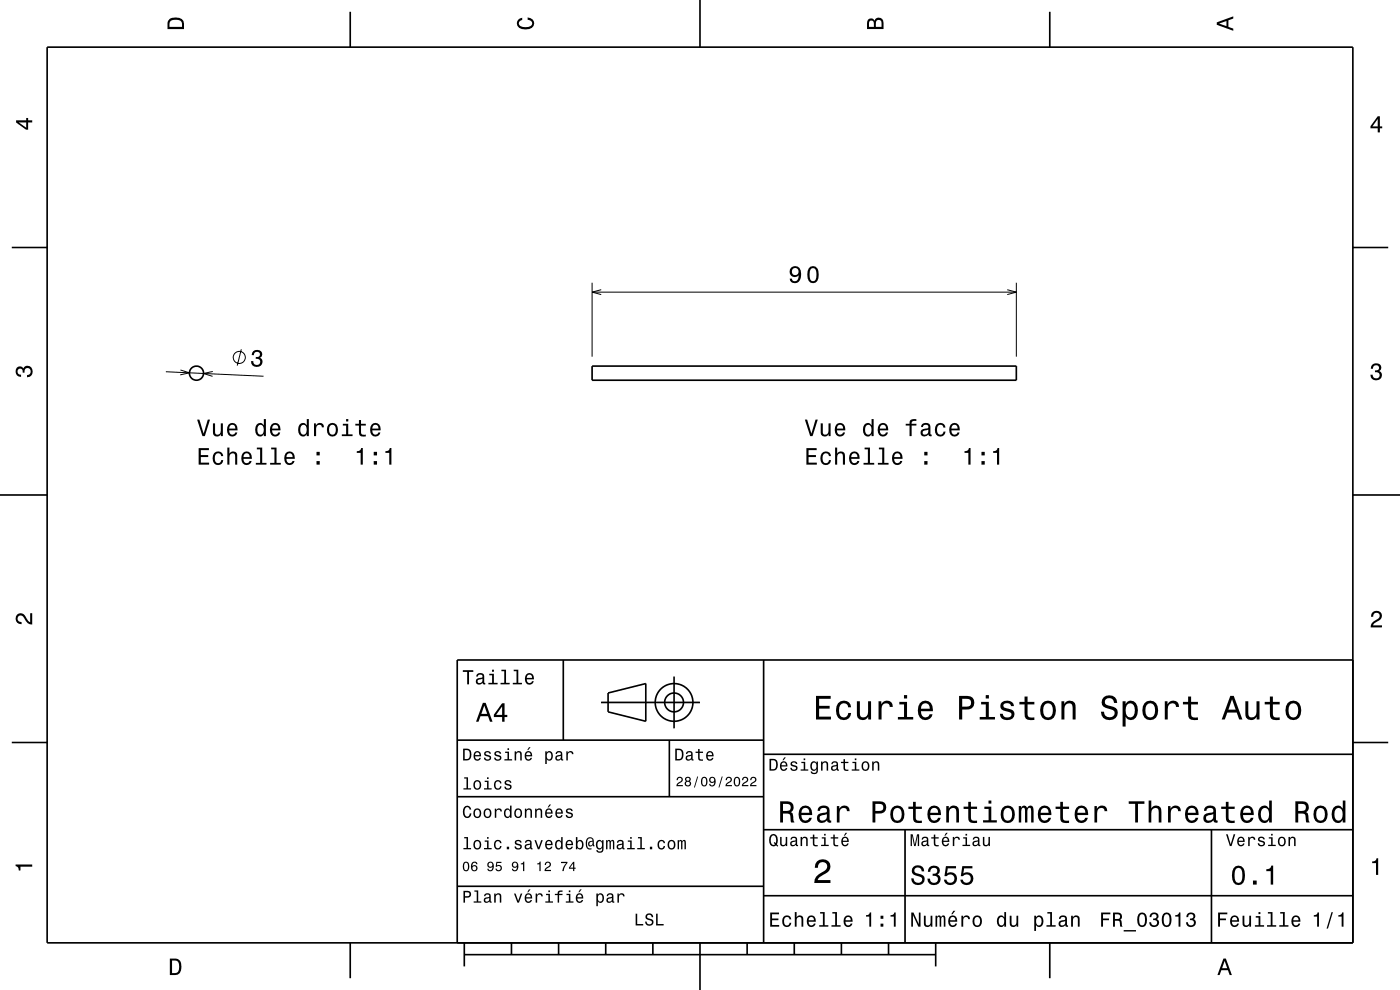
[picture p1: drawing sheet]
<svg xmlns="http://www.w3.org/2000/svg" width="297mm" height="210mm" viewBox="0 0 297 210" stroke-linecap="round" stroke-linejoin="round" font-family="sans-serif">
<g fill="none" stroke="#000" stroke-width=".21">
<path d="M125.6 60v15.7M215.6 60v15.7M35.2 78.9l20.7 .9M38.3 78.5l1.9 .6-2 .4M45.1 78.8l-1.9 .4 1.9 .6M51.2 74.1l-.9 3.5M125.6 62h90M127.5 61.5l-1.9 .5 1.9 .5M213.7 61.5l1.9 .5-1.9 .5"/>
<circle cx="50.8" cy="75.8" r="1.28"/>
</g>
<g fill="none" stroke="#000" stroke-width=".35">
<path d="M10 10h277v190h-277zM74.3 2.5v7.5M148.5 0v10M222.7 2.5v7.5M2.5 52.5h7.5M287 52.5h7.5M125.6 77.7h90v3h-90zM0 105h10M287 105h10M119.5 140v17M162 140v60M287 140h-190v60"/>
<path d="M2.5 157.5h7.5M97 157h65M127.5 149h21M129 147l8-2v8l-8-2zM142 157v12M143 143.5v11M287 157.5h7.5M97 169h65M162 176h125M162 160h125M192 176v24M257 176v24"/>
<path d="M97 188h65M162 190h125M74.3 200v7.5M98.5 202.5h100M98.5 200v5M108.5 200v2.5M118.5 200v2.5M128.5 200v2.5M138.5 200v2.5M148.5 200v10M158.5 200v2.5M168.5 200v2.5"/>
<path d="M178.5 200v2.5M188.5 200v2.5M198.5 200v5M222.7 200v7.5"/>
<circle cx="41.7" cy="79.2" r="1.5"/>
<circle cx="143" cy="149" r="2"/>
<circle cx="143" cy="149" r="4"/>
</g>
<g fill="#000">
<path d="M36 4a2.18 2.18 0 0 0-.5 2.2h3.5v-1.2a1.43 1.43 0 0 0-1.7-1.3zM36.3 4.4a2.15 2.15 0 0 1 2.2 .3l.1 1h-2.6v-1z" fill-rule="evenodd"/>
<path d="M109.9 4.2l.9-.4v.4a.7 .7 0 0 0-.7 .5 .7 .7 0 0 0 .3 .8 1.7 1.7 0 0 0 2.5-.5 .9 .9 0 0 0-1-.8v-.5a1.24 1.24 0 0 1 1.4 1.1 1.24 1.24 0 0 1-1 1.4 2.22 2.22 0 0 1-2.5-.7l-.2-.5z" fill-rule="evenodd"/>
<path d="M184.2 4.2l-.3 .7v1.3h3.5v-1.3a.98 .98 0 0 0-.7-1.1 .98 .98 0 0 0-1.2 .6 .84 .84 0 0 0-1.3-.2zM184.5 4.5a.54 .54 0 0 1 .6-.1 .54 .54 0 0 1 .3 .6v.7h-1zM185.9 4.4a.62 .62 0 0 1 .8-.1 .62 .62 0 0 1 .3 .6v.8h-1.2z" fill-rule="evenodd"/>
<path d="M258.1 4.7v.6l3.5 1.2v-.4l-1-.4v-1.4l1-.4v-.4zM258.6 5l1.6-.5v1z" fill-rule="evenodd"/>
<path d="M3.4 25.5v.5l2.1 1.5h.5v-1.5h.8v-.5h-.8v-.5h-.4v.5zM4 26h1.6v1.1z" fill-rule="evenodd"/>
<path d="M292.3 24.7l-1.6 2.1v.4h1.6v.9h.4v-.9h.5v-.4h-.5v-2.1zM292.3 25.2v1.6h-1.1z" fill-rule="evenodd"/>
<path d="M167.8 56.8a1.15 1.15 0 0 0 0 1.6 1.15 1.15 0 0 0 1.7 0 1.02 1.02 0 0 1-.9 1.3 .56 .56 0 0 1-.6-.6h-.5a1.18 1.18 0 0 0 1.3 1 1.18 1.18 0 0 0 1.1-1.2 1.77 1.77 0 0 0-1.2-2.5zM168 57.6a.75 .75 0 0 1 1.5 0 .75 .75 0 0 1-1.5 0zM171.6 56.9a2.67 2.67 0 0 0 .4 3.1 1.14 1.14 0 0 0 1.6-.9 2.31 2.31 0 0 0-.6-2.5l-.5-.2-.5 .2zM172.1 57h.7a2.37 2.37 0 0 1 0 2.6h-.7a2.37 2.37 0 0 1 0-2.6z" fill-rule="evenodd"/>
<path d="M53.7 74.5a1.08 1.08 0 0 1 1.4-.2 1.08 1.08 0 0 1 .4 1.3l-.3 .3a1.06 1.06 0 0 1 .4 1.3 1.06 1.06 0 0 1-1.2 .6 1.11 1.11 0 0 1-1.1-1.2h.4a.71 .71 0 0 0 1 .8 .71 .71 0 0 0 .1-1.2l-.6-.1 .1-.4a.61 .61 0 0 0 .8-.2 .61 .61 0 0 0-.2-.9 .61 .61 0 0 0-.9 .2l-.2 .5h-.4z" fill-rule="evenodd"/>
<path d="M291.1 77.4a1.08 1.08 0 0 1 1.4-.2 1.08 1.08 0 0 1 .4 1.2l-.3 .3a1.06 1.06 0 0 1 .5 1.3 1.06 1.06 0 0 1-1.2 .7 1.1 1.1 0 0 1-1.2-1.2h.5a.71 .71 0 0 0 1 .8 .71 .71 0 0 0 .1-1.3h-.6v-.4a.61 .61 0 0 0 .8-.3 .61 .61 0 0 0-.2-.8 .61 .61 0 0 0-.9 .2l-.1 .5h-.5z" fill-rule="evenodd"/>
<path d="M3.6 78a.86 .86 0 0 1 1.4 .2 1.06 1.06 0 0 1 1.2-.6 1.06 1.06 0 0 1 .7 1.2 1.1 1.1 0 0 1-1.2 1.2v-.4a.71 .71 0 0 0 .8-1 .71 .71 0 0 0-1.3-.1v.6h-.4a.61 .61 0 0 0-.3-.8 .61 .61 0 0 0-.8 .2 .61 .61 0 0 0 .2 .8l.6 .2v.4a1.15 1.15 0 0 1-1.2-.6 1.15 1.15 0 0 1 .3-1.3z" fill-rule="evenodd"/>
<path d="M42.1 95.1v3.5h2.3v-.5h-1.8v-1.1h1.6v-.5h-1.6v-1h1.7v-.4zM45.4 96.1a1.53 1.53 0 0 0 .9 2.6 1.05 1.05 0 0 0 1.1-1.1h-.5a.67 .67 0 0 1-.6 .7 .67 .67 0 0 1-.7-.6 1.12 1.12 0 0 1 .7-1.6 .59 .59 0 0 1 .6 .6h.5a1.09 1.09 0 0 0-.8-.9 1.09 1.09 0 0 0-1.2 .3zM48.2 94.9v3.7h.5v-1.6a.63 .63 0 0 1 .4-.8 .63 .63 0 0 1 .8 .4v2h.4v-1.8a.88 .88 0 0 0-.6-1 .88 .88 0 0 0-1 .4v-1.3zM51.5 96.1a1.54 1.54 0 0 0 .8 2.6 1.06 1.06 0 0 0 1.1-.9h-.5l-.2 .3-.4 .2a.75 .75 0 0 1-.6-1h1.7a1.17 1.17 0 0 0-.5-1.3 1.17 1.17 0 0 0-1.4 .1zM51.8 96.4a.66 .66 0 0 1 .8-.2 .66 .66 0 0 1 .4 .8h-1.3zM54.5 94.9v.4h.7v2.9h-.9v.4h2.2v-.4h-.9v-3.3zM57.5 94.9v.4h.7v2.9h-.9v.4h2.3v-.4h-.9v-3.3zM60.6 96.1a1.54 1.54 0 0 0 .8 2.6 1.06 1.06 0 0 0 1.1-.9h-.4l-.3 .3-.3 .2a.75 .75 0 0 1-.7-1h1.7a1.17 1.17 0 0 0-.5-1.3 1.17 1.17 0 0 0-1.4 .1zM61 96.4a.66 .66 0 0 1 .7-.2 .66 .66 0 0 1 .4 .8h-1.3zM67.1 97.8v.8h.7v-.8zM67.1 95.8v.8h.7v-.8z" fill-rule="evenodd"/>
<path d="M41.8 89l1.1 3.5h.6l1.1-3.5h-.5l-.9 3-.9-3zM45.2 89.8v1.8a.89 .89 0 0 0 .6 1 .89 .89 0 0 0 1.1-.5v.4h.4v-2.7h-.5v1.6a.65 .65 0 0 1-.3 .7 .65 .65 0 0 1-.9-.3v-2zM48.5 90.1a1.54 1.54 0 0 0 .8 2.5 1.06 1.06 0 0 0 1-.9h-.4l-.2 .4-.4 .1a.76 .76 0 0 1-.7-.9h1.8a1.16 1.16 0 0 0-.5-1.4 1.16 1.16 0 0 0-1.4 .2zM48.8 90.3a.66 .66 0 0 1 .8-.1 .66 .66 0 0 1 .3 .7h-1.3zM54.4 90.1a1.57 1.57 0 0 0 .8 2.5l.4-.1 .4-.4v.4h.4v-3.6h-.4v1.3a.89 .89 0 0 0-1.6-.1zM54.8 90.4a.62 .62 0 0 1 .7-.3 .62 .62 0 0 1 .4 .6 1.11 1.11 0 0 1-.6 1.5 1.19 1.19 0 0 1-.5-1.8zM57.6 90.1a1.54 1.54 0 0 0 .8 2.5 1.05 1.05 0 0 0 1.1-.9h-.5l-.2 .4-.4 .1a.75 .75 0 0 1-.7-.9h1.8a1.16 1.16 0 0 0-.5-1.4 1.16 1.16 0 0 0-1.4 .2zM57.9 90.3a.66 .66 0 0 1 .8-.1 .66 .66 0 0 1 .3 .7h-1.3zM63.5 90.1a1.57 1.57 0 0 0 .8 2.5l.4-.1 .4-.4v.4h.4v-3.6h-.4v1.3a.89 .89 0 0 0-1.6-.1zM63.9 90.4a.62 .62 0 0 1 .7-.3 .62 .62 0 0 1 .4 .6 1.11 1.11 0 0 1-.6 1.5 1.18 1.18 0 0 1-.5-1.8zM66.6 89.8v2.7h.5v-1.5a.66 .66 0 0 1 .3-.8 .66 .66 0 0 1 .8 .2l.1 .2h.4a.89 .89 0 0 0-.7-.9 .89 .89 0 0 0-1 .6v-.5zM69.7 90.1a1.53 1.53 0 0 0 .8 2.5 1.48 1.48 0 0 0 1.2-1.4 1.48 1.48 0 0 0-1.2-1.5l-.5 .1zM70 90.4a.67 .67 0 0 1 .7-.3 .67 .67 0 0 1 .5 .6 1.11 1.11 0 0 1-.7 1.5 1.17 1.17 0 0 1-.5-1.8zM72.7 89.9v.4h.7v1.8h-.9v.4h2.3v-.4h-.9v-2.2zM73.4 88.9v.5h.5v-.5zM76.1 89.1v.8h-.7v.4h.7l.1 1.8a1.04 1.04 0 0 0 1.4 .5v-.4a.68 .68 0 0 1-1-.3v-1.6h1v-.4h-1v-.8zM78.8 90.1a1.54 1.54 0 0 0 .8 2.5 1.06 1.06 0 0 0 1.1-.9h-.4l-.3 .4-.3 .1a.76 .76 0 0 1-.7-.9h1.8a1.16 1.16 0 0 0-.5-1.4 1.16 1.16 0 0 0-1.5 .2zM79.2 90.3a.66 .66 0 0 1 .8-.1 .66 .66 0 0 1 .3 .7h-1.3z" fill-rule="evenodd"/>
<path d="M75.7 95.7v.4h.8v2.5h.5v-3.6h-.4a.77 .77 0 0 1-.9 .7zM79.3 97.8v.8h.7v-.8zM79.3 95.8v.8h.7v-.8zM81.8 95.7v.4h.8v2.5h.4v-3.6h-.3a.77 .77 0 0 1-.9 .7z" fill-rule="evenodd"/>
<path d="M171.1 95.1v3.5h2.2v-.5h-1.8v-1.1h1.6v-.5h-1.6v-1h1.7v-.4zM174.3 96.1a1.52 1.52 0 0 0 .9 2.6 1.05 1.05 0 0 0 1.1-1.1h-.4a.67 .67 0 0 1-.7 .7 .67 .67 0 0 1-.7-.6 1.12 1.12 0 0 1 .7-1.6 .6 .6 0 0 1 .6 .6h.5a1.09 1.09 0 0 0-.8-.9 1.09 1.09 0 0 0-1.2 .3zM177.2 94.9v3.7h.4v-1.6a.63 .63 0 0 1 .4-.8 .63 .63 0 0 1 .8 .4v2h.5v-1.8a.88 .88 0 0 0-.6-1 .88 .88 0 0 0-1.1 .4v-1.3zM180.4 96.1a1.54 1.54 0 0 0 .8 2.6 1.06 1.06 0 0 0 1.1-.9h-.4l-.2 .3-.4 .2a.75 .75 0 0 1-.7-1h1.8a1.17 1.17 0 0 0-.5-1.3 1.17 1.17 0 0 0-1.5 .1zM180.8 96.4a.66 .66 0 0 1 .8-.2 .66 .66 0 0 1 .3 .8h-1.3zM183.4 94.9v.4h.7v2.9h-.9v.4h2.3v-.4h-.9v-3.3zM186.5 94.9v.4h.6v2.9h-.9v.4h2.3v-.4h-.9v-3.3zM189.5 96.1a1.54 1.54 0 0 0 .8 2.6 1.06 1.06 0 0 0 1.1-.9h-.4l-.2 .3-.4 .2a.76 .76 0 0 1-.7-1h1.8a1.17 1.17 0 0 0-.5-1.3 1.17 1.17 0 0 0-1.5 .1zM189.9 96.4a.66 .66 0 0 1 .8-.2 .66 .66 0 0 1 .3 .8h-1.3zM196.1 97.8v.8h.7v-.8zM196.1 95.8v.8h.7v-.8z" fill-rule="evenodd"/>
<path d="M170.7 89l1.2 3.5h.5l1.1-3.5h-.5l-.9 3-.9-3zM174.1 89.8v1.8a.89 .89 0 0 0 .6 1 .89 .89 0 0 0 1.1-.5v.4h.4v-2.7h-.4v1.6a.65 .65 0 0 1-.4 .7 .65 .65 0 0 1-.8-.3v-2zM177.4 90.1a1.54 1.54 0 0 0 .8 2.5 1.06 1.06 0 0 0 1.1-.9h-.5l-.2 .4-.4 .1a.75 .75 0 0 1-.7-.9h1.8a1.16 1.16 0 0 0-.5-1.4 1.16 1.16 0 0 0-1.4 .2zM177.7 90.3a.66 .66 0 0 1 .8-.1 .66 .66 0 0 1 .4 .7h-1.4zM183.4 90.1a1.57 1.57 0 0 0 .7 2.5l.5-.1 .3-.4v.4h.4v-3.6h-.4v1.3a.89 .89 0 0 0-1.5-.1zM183.7 90.4a.62 .62 0 0 1 .7-.3 .62 .62 0 0 1 .4 .6 1.11 1.11 0 0 1-.6 1.5 1.19 1.19 0 0 1-.5-1.8zM186.5 90.1a1.54 1.54 0 0 0 .8 2.5 1.06 1.06 0 0 0 1.1-.9h-.5l-.2 .4-.4 .1a.75 .75 0 0 1-.6-.9h1.7a1.17 1.17 0 0 0-.5-1.4 1.17 1.17 0 0 0-1.4 .2zM186.8 90.3a.66 .66 0 0 1 .8-.1 .66 .66 0 0 1 .4 .7h-1.3zM192.1 89.9v.4h.9v2.2h.4v-2.2h1v-.4h-1v-.4l.3-.2h.7v-.4a1.04 1.04 0 0 0-1.4 .7v.3zM195.7 89.9l-.3 .7h.4a.55 .55 0 0 1 .7-.5 .55 .55 0 0 1 .3 .7l-.2 .1a1.14 1.14 0 0 0-1.3 .9 .73 .73 0 0 0 .8 .8l.5-.1 .4-.3 .1 .3h.5v-.3l-.2-.1v-1.6a1.02 1.02 0 0 0-.7-.8 1.02 1.02 0 0 0-1 .2zM195.8 91.5l1.1-.4a.77 .77 0 0 1-.2 .9 .77 .77 0 0 1-.9 .1zM198.6 90.1a1.53 1.53 0 0 0 .9 2.5 1.06 1.06 0 0 0 1.1-1.1h-.4a.67 .67 0 0 1-.7 .7 .67 .67 0 0 1-.7-.6 1.12 1.12 0 0 1 .7-1.5 .6 .6 0 0 1 .6 .6h.5a1.09 1.09 0 0 0-.8-1 1.09 1.09 0 0 0-1.2 .4zM201.7 90.1a1.54 1.54 0 0 0 .8 2.5 1.06 1.06 0 0 0 1.1-.9h-.5l-.2 .4-.4 .1a.75 .75 0 0 1-.7-.9h1.8a1.17 1.17 0 0 0-.5-1.4 1.17 1.17 0 0 0-1.4 .2zM202 90.3a.66 .66 0 0 1 .8-.1 .66 .66 0 0 1 .4 .7h-1.4z" fill-rule="evenodd"/>
<path d="M204.6 95.7v.4h.8v2.5h.5v-3.6h-.4a.77 .77 0 0 1-.9 .7zM208.2 97.8v.8h.7v-.8zM208.2 95.8v.8h.7v-.8zM210.7 95.7v.4h.8v2.5h.5v-3.6h-.4a.77 .77 0 0 1-.9 .7z" fill-rule="evenodd"/>
<path d="M3.6 130.4a1.22 1.22 0 0 1 2 .7l.4 .6 .4 .3v-1.9h.4v2.4a1.8 1.8 0 0 1-1.7-1.4 .71 .71 0 0 0-.9-.5 .71 .71 0 0 0-.5 .8 .71 .71 0 0 0 .9 .5v.5a1.18 1.18 0 0 1-1.2-.7 1.18 1.18 0 0 1 .2-1.3z" fill-rule="evenodd"/>
<path d="M291.2 129.9a1.18 1.18 0 0 1 1.9 .3 1.18 1.18 0 0 1-1 1.7l-.5 .3-.3 .5h1.9v.4h-2.4a1.8 1.8 0 0 1 1.4-1.8 .71 .71 0 0 0 .5-.8 .71 .71 0 0 0-.9-.5 .71 .71 0 0 0-.5 .8h-.4z" fill-rule="evenodd"/>
<path d="M98.2 158.8v2.5h.9a1.37 1.37 0 0 0 .7-2.2 1.56 1.56 0 0 0-1.6-.3zM98.6 159.1a.98 .98 0 0 1 1.1 .7 .98 .98 0 0 1-.6 1.2h-.5zM100.7 159.6a1.04 1.04 0 0 0-.2 1.2 1.04 1.04 0 0 0 1 .5l.5-.5h-.3l-.4 .3a.54 .54 0 0 1-.5-.7h1.3a.83 .83 0 0 0-.4-.9 .83 .83 0 0 0-1 .1zM100.9 159.7l.2-.1a.47 .47 0 0 1 .5 .1 .47 .47 0 0 1 .1 .5h-.9zM102.9 159.5l-.2 .1a.69 .69 0 0 0 .9 .9l.2 .1a.43 .43 0 0 1-.4 .5 .43 .43 0 0 1-.4-.4h-.3a.74 .74 0 0 0 .9 .7 .74 .74 0 0 0 .5-1l-1-.4a.38 .38 0 0 1 .3-.5 .38 .38 0 0 1 .4 .4h.3a.78 .78 0 0 0-1.2-.4zM105.1 159.5l-.2 .1a.69 .69 0 0 0 .9 .9l.2 .1a.43 .43 0 0 1-.4 .5 .43 .43 0 0 1-.5-.4h-.3a.74 .74 0 0 0 .9 .7 .74 .74 0 0 0 .5-1l-.9-.4a.38 .38 0 0 1 .3-.5 .38 .38 0 0 1 .4 .4h.3a.77 .77 0 0 0-1.2-.4zM107.2 159.4v.3h.5v1.3h-.7v.3h1.6v-.3h-.6v-1.6zM107.7 158.7v.4h.3v-.4zM109.2 159.4v1.9h.3v-1.1a.45 .45 0 0 1 .4-.6 .45 .45 0 0 1 .5 .5v1.2h.3v-1.3a.63 .63 0 0 0-.5-.7 .63 .63 0 0 0-.7 .4v-.3zM112.2 158.5l-.4 .6h.3l.5-.6zM111.5 159.6a1.04 1.04 0 0 0-.2 1.2 1.04 1.04 0 0 0 1.1 .5l.5-.5h-.3l-.5 .3a.54 .54 0 0 1-.5-.7h1.3a.83 .83 0 0 0-.4-.9 .83 .83 0 0 0-1 .1zM111.8 159.7l.1-.1a.48 .48 0 0 1 .5 .1 .48 .48 0 0 1 .2 .5h-1zM115.7 159.4v2.7h.3v-1.1a.66 .66 0 0 0 .7 .4 .66 .66 0 0 0 .5-.6 .91 .91 0 0 0 0-1.1 .91 .91 0 0 0-1-.3l-.2 .3v-.3zM116.1 159.8a.45 .45 0 0 1 .5-.2 .45 .45 0 0 1 .3 .4 .65 .65 0 0 1 .1 .8 .65 .65 0 0 1-.7 .2 .98 .98 0 0 1-.2-1.2zM118.1 159.5l-.2 .4h.3a.39 .39 0 0 1 .4-.3 .39 .39 0 0 1 .3 .5h-.1a.65 .65 0 0 0-1 .4 .65 .65 0 0 0 .6 .9l.6-.3 .1 .2h.4v-.2l-.2-.1v-1.1a.72 .72 0 0 0-.5-.6 .72 .72 0 0 0-.7 .2zM118.2 160.6l.8-.3a.55 .55 0 0 1-.2 .7 .55 .55 0 0 1-.6 0zM120.1 159.4v1.9h.4v-1.1a.47 .47 0 0 1 .2-.6 .47 .47 0 0 1 .6 .2v.2h.4a.64 .64 0 0 0-.5-.7 .64 .64 0 0 0-.8 .4v-.3z" fill-rule="evenodd"/>
<path d="M98.2 142.2v.3h.9v2.7h.4v-2.7h.9v-.3zM101.3 143l-.3 .5h.4a.47 .47 0 0 1 .5-.4 .47 .47 0 0 1 .4 .6l-.2 .1a.84 .84 0 0 0-1 .2 .84 .84 0 0 0 0 1.1 .9 .9 0 0 0 1.3-.2l.1 .2 .5 .1v-.3l-.3-.1v-1.3a.87 .87 0 0 0-1.4-.5zM101.4 144.3l.9-.3a.66 .66 0 0 1-.1 .7 .66 .66 0 0 1-.8 .1zM103.8 142.9v.3h.6v1.6h-.8v.4h2v-.4h-.8v-1.9zM104.4 142.1v.4h.4v-.4zM106.4 142.1v.3h.6v2.4h-.8v.4h1.9v-.4h-.7v-2.7zM109 142.1v.3h.6v2.4h-.8v.4h1.9v-.4h-.7v-2.7zM111.6 143.1a1.32 1.32 0 0 0 .7 2.1 .9 .9 0 0 0 .9-.7h-.3l-.2 .3-.4 .1a.65 .65 0 0 1-.6-.8h1.6a1 1 0 0 0-.4-1.2 1 1 0 0 0-1.3 .2zM111.9 143.3a.57 .57 0 0 1 .7-.1 .57 .57 0 0 1 .3 .6h-1.2z" fill-rule="evenodd"/>
<path d="M102.4 149.1l-1.4 4h.5l.4-1.2h1.6l.4 1.2h.6l-1.5-4zM102.7 149.7l.7 1.7h-1.3zM106.5 149.2l-1.7 2.4v.5h1.7v1h.5v-1h.6v-.5h-.6v-2.4zM106.5 149.9v1.7h-1.3z" fill-rule="evenodd"/>
<path d="M143.2 158.8v2.5h.9a1.37 1.37 0 0 0 .7-2.2 1.56 1.56 0 0 0-1.6-.3zM143.6 159.1a.98 .98 0 0 1 1.1 .7 .98 .98 0 0 1-.6 1.2h-.5zM145.7 159.5l-.2 .4h.3a.39 .39 0 0 1 .5-.3 .39 .39 0 0 1 .3 .5h-.2a.65 .65 0 0 0-.9 .4 .65 .65 0 0 0 .5 .9l.7-.3v.2h.4v-.2l-.1-.1-.1-1.1a.73 .73 0 0 0-.4-.6 .73 .73 0 0 0-.8 .2zM145.8 160.6l.8-.3a.55 .55 0 0 1-.1 .7 .55 .55 0 0 1-.7 0zM148.1 158.9v.5h-.5v.3h.5v1.3a.75 .75 0 0 0 1 .4v-.3a.48 .48 0 0 1-.7-.3v-1.1h.7v-.3h-.7v-.5zM150 159.6a1.04 1.04 0 0 0-.2 1.2 1.04 1.04 0 0 0 1.1 .5l.5-.5h-.4l-.4 .3a.54 .54 0 0 1-.5-.7h1.3a.83 .83 0 0 0-.4-.9 .83 .83 0 0 0-1 .1zM150.3 159.7l.1-.1a.48 .48 0 0 1 .5 .1 .48 .48 0 0 1 .2 .5h-1z" fill-rule="evenodd"/>
<path d="M173.1 147.6v5h3.2v-.6h-2.5v-1.7h2.2v-.6h-2.2v-1.5h2.4v-.6zM177.8 149.2a2.59 2.59 0 0 0 .5 3.4 1.58 1.58 0 0 0 2.3-1.4h-.6a.95 .95 0 0 1-.9 1 .95 .95 0 0 1-1-.9 1.59 1.59 0 0 1 .9-2.1 .85 .85 0 0 1 .9 .8h.7a1.56 1.56 0 0 0-1.1-1.3 1.56 1.56 0 0 0-1.7 .5zM181.8 148.8v2.5a1.27 1.27 0 0 0 .9 1.4 1.27 1.27 0 0 0 1.5-.7v.6h.6v-3.8h-.6v2.2a.92 .92 0 0 1-.6 1.1 .92 .92 0 0 1-1.2-.4v-2.9zM186.4 148.8v3.8h.6v-2.2a.95 .95 0 0 1 .5-1.1 .95 .95 0 0 1 1.2 .3l.1 .4h.6a1.28 1.28 0 0 0-1-1.4 1.28 1.28 0 0 0-1.4 .8v-.6zM190.8 148.9v.5h1v2.7h-1.3v.5h3.2v-.5h-1.3v-3.2zM191.8 147.4v.8h.6v-.8zM195.1 149.2a2.62 2.62 0 0 0 .5 3.4 1.57 1.57 0 0 0 2.2-1.1h-.6l-.3 .5-.5 .2a1.08 1.08 0 0 1-1-1.3h2.5a1.66 1.66 0 0 0-.7-2 1.66 1.66 0 0 0-2.1 .3zM195.6 149.5a.94 .94 0 0 1 1.2-.2 .94 .94 0 0 1 .5 1h-1.9zM203.5 147.6v5h.6v-2.1h.8a1.47 1.47 0 0 0 1.8-1.2 1.47 1.47 0 0 0-1.5-1.7zM204.1 148.2a1.6 1.6 0 0 1 1.8 .5 .86 .86 0 0 1 0 .9 .86 .86 0 0 1-.9 .3h-.9zM208.1 148.9v.5h1v2.7h-1.3v.5h3.3v-.5h-1.3v-3.2zM209.1 147.4v.8h.7v-.8zM212.6 148.9a1.08 1.08 0 0 0-.3 1.2 1.08 1.08 0 0 0 1 .7l1.1 .4a.57 .57 0 0 1 .2 .6 .57 .57 0 0 1-.5 .4 .96 .96 0 0 1-1.4-.8h-.6a1.6 1.6 0 0 0 1.3 1.4 1.6 1.6 0 0 0 1.7-.8 1.13 1.13 0 0 0-1-1.6l-1.1-.3-.2-.4a.87 .87 0 0 1 .9-.5 .87 .87 0 0 1 .8 .6h.6a1.41 1.41 0 0 0-2.1-1.1zM217.4 147.8v1.1h-1.1v.5h1.1v2.6l.2 .4 .4 .3h1.4v-.5a.97 .97 0 0 1-1.4-.5v-2.3h1.4v-.5h-1.4v-1.1zM221.1 149.2a2.56 2.56 0 0 0 .5 3.4 1.72 1.72 0 0 0 1.8-.2 1.72 1.72 0 0 0 .6-1.7 1.7 1.7 0 0 0-.9-1.9 1.7 1.7 0 0 0-2 .4zM221.6 149.6a.96 .96 0 0 1 1-.4 .96 .96 0 0 1 .7 .8 1.59 1.59 0 0 1-1 2.2 1.19 1.19 0 0 1-1-1.5zM225.2 148.8v3.8h.6v-2.2a.97 .97 0 0 1 .5-1.1 .97 .97 0 0 1 1.1 .2l.1 .7v2.4h.7v-2.5a1.27 1.27 0 0 0-.9-1.4 1.27 1.27 0 0 0-1.5 .6v-.5zM234.1 147.9a1.38 1.38 0 0 0-.3 1.5 1.38 1.38 0 0 0 1.3 .9 1.25 1.25 0 0 1 1.4 .9 1.15 1.15 0 0 1-1.3 .9 1.15 1.15 0 0 1-1-1.1h-.7a1.8 1.8 0 0 0 1.7 1.8 1.8 1.8 0 0 0 1.9-1.6 1.46 1.46 0 0 0-1.5-1.4l-.6-.2a.83 .83 0 0 1-.5-1.1 .83 .83 0 0 1 1.2-.3l.5 .5 .1 .4h.7a1.67 1.67 0 0 0-1-1.6 1.67 1.67 0 0 0-1.9 .4zM238.2 148.8v5.3h.6v-2.1a1.32 1.32 0 0 0 1.4 .7 1.32 1.32 0 0 0 1.1-1.1 2.43 2.43 0 0 0-.8-2.8 1.21 1.21 0 0 0-1.7 .5v-.5zM239.1 149.6a.9 .9 0 0 1 .9-.4 .9 .9 0 0 1 .7 .8 1.61 1.61 0 0 1-.9 2.2 1.18 1.18 0 0 1-1-1.5zM242.8 149.2a2.56 2.56 0 0 0 .5 3.4 1.72 1.72 0 0 0 1.8-.2 1.72 1.72 0 0 0 .6-1.7 1.7 1.7 0 0 0-.9-1.9 1.7 1.7 0 0 0-2 .4zM243.3 149.6a.96 .96 0 0 1 1-.4 .96 .96 0 0 1 .7 .8 1.59 1.59 0 0 1-1 2.2 1.19 1.19 0 0 1-1-1.5zM247.1 148.8v3.8h.6v-2.2a.95 .95 0 0 1 .5-1.1 .95 .95 0 0 1 1.2 .3l.1 .4h.6a1.28 1.28 0 0 0-1-1.4 1.28 1.28 0 0 0-1.4 .8v-.6zM252 147.8v1.1h-1v.5h1l.1 2.6 .2 .4 .4 .3h1.4v-.5a.97 .97 0 0 1-1.4-.5v-2.3h1.4v-.5h-1.4v-1.1zM261 147.6l-1.8 5h.6l.6-1.4h2l.5 1.4h.7l-1.9-5zM261.4 148.3l.7 2.2h-1.5zM264.2 148.8v2.5a1.27 1.27 0 0 0 .9 1.4 1.27 1.27 0 0 0 1.5-.7v.6h.6v-3.8h-.6v2.2a.92 .92 0 0 1-.6 1.1 .92 .92 0 0 1-1.1-.4l-.1-2.9zM269.4 147.8v1.1h-1.1v.5h1.1v2.6l.2 .4 .4 .3 .7 .1 .8-.1v-.5a.97 .97 0 0 1-1.4-.5l-.1-2.3h1.5v-.5h-1.5v-1.1zM273.1 149.2a2.56 2.56 0 0 0 .6 3.4 1.72 1.72 0 0 0 1.8-.2 1.72 1.72 0 0 0 .6-1.7 1.7 1.7 0 0 0-.9-1.9 1.7 1.7 0 0 0-2.1 .4zM273.6 149.6a.96 .96 0 0 1 1-.4 .96 .96 0 0 1 .7 .8 1.59 1.59 0 0 1-.9 2.2 1.19 1.19 0 0 1-1.1-1.5z" fill-rule="evenodd"/>
<path d="M98.5 164.9v.2h.5v2.1h-.7v.3h1.6v-.3h-.6v-2.3zM100.6 165.7a1.04 1.04 0 0 0-.1 1.3 1.04 1.04 0 0 0 1.1 .5 1.04 1.04 0 0 0 .5-1.3 1.04 1.04 0 0 0-1.2-.7zM100.9 165.9a.48 .48 0 0 1 .5-.1 .48 .48 0 0 1 .3 .4 .66 .66 0 0 1 0 .7 .66 .66 0 0 1-.7 .3 .98 .98 0 0 1-.1-1.3zM102.8 165.6v.3h.5v1.3h-.6v.3h1.6v-.3h-.7v-1.6zM103.3 164.9v.3h.4v-.3zM105 165.7a1.04 1.04 0 0 0-.2 1.2 1.04 1.04 0 0 0 1.1 .6l.4-.4 .1-.3h-.3l-.3 .4a.73 .73 0 0 1-.7-.7 .73 .73 0 0 1 .7-.7l.3 .4h.3a.78 .78 0 0 0-.6-.7 .78 .78 0 0 0-.8 .2zM107.2 165.6l-.1 .2a.68 .68 0 0 0 .8 .9l.2 .1a.43 .43 0 0 1-.3 .5 .43 .43 0 0 1-.5-.4h-.3a.74 .74 0 0 0 .9 .7 .74 .74 0 0 0 .5-1.1l-1-.3a.38 .38 0 0 1 .3-.5 .38 .38 0 0 1 .5 .4l.3-.1a.77 .77 0 0 0-1.3-.4z" fill-rule="evenodd"/>
<path d="M98.5 177.6v.2h.5v2.1h-.7v.3h1.6v-.3h-.6v-2.3zM100.6 178.4a1.04 1.04 0 0 0-.1 1.2 1.04 1.04 0 0 0 1.1 .6 1.04 1.04 0 0 0 .5-1.3 1.04 1.04 0 0 0-1.2-.7zM100.9 178.6a.48 .48 0 0 1 .5-.2 .48 .48 0 0 1 .3 .5 .66 .66 0 0 1 0 .7 .66 .66 0 0 1-.7 .3 .98 .98 0 0 1-.1-1.3zM102.8 178.3v.3h.5v1.3h-.6v.3h1.6v-.3h-.7v-1.6zM103.3 177.6v.3h.4v-.3zM105 178.4a1.04 1.04 0 0 0-.2 1.2 1.04 1.04 0 0 0 1.1 .6l.4-.4 .1-.3h-.3l-.3 .4a.72 .72 0 0 1-.7-.7 .72 .72 0 0 1 .7-.7l.3 .4h.3a.78 .78 0 0 0-.6-.7 .78 .78 0 0 0-.8 .2zM107.5 179.6v.6h.5v-.6zM109.4 178.3l-.2 .2a.69 .69 0 0 0 .9 .8l.2 .1a.43 .43 0 0 1-.3 .6 .43 .43 0 0 1-.5-.5h-.3a.74 .74 0 0 0 .9 .7 .74 .74 0 0 0 .5-1l-1-.3a.38 .38 0 0 1 .3-.5 .38 .38 0 0 1 .4 .3h.4a.78 .78 0 0 0-1.3-.4zM111.6 178.3l-.2 .5h.3a.39 .39 0 0 1 .4-.4 .39 .39 0 0 1 .3 .6h-.1a.65 .65 0 0 0-1 .4 .65 .65 0 0 0 .6 .8l.6-.3 .1 .2 .4 .1v-.3h-.2v-1.2a.72 .72 0 0 0-.5-.6 .72 .72 0 0 0-.7 .2zM111.7 179.4l.8-.2a.55 .55 0 0 1-.2 .6 .55 .55 0 0 1-.6 .1zM113.4 178.2l.7 2h.3l.7-2h-.3l-.5 1.6-.6-1.6zM115.9 178.4a1.04 1.04 0 0 0-.2 1.2 1.04 1.04 0 0 0 1 .6l.5-.6h-.3l-.4 .3a.54 .54 0 0 1-.5-.6h1.2a.83 .83 0 0 0-.3-1 .83 .83 0 0 0-1 .1zM116.1 178.6l.2-.1a.47 .47 0 0 1 .4 0 .47 .47 0 0 1 .2 .5h-.9zM117.9 178.4a1.07 1.07 0 0 0-.1 1.1 1.07 1.07 0 0 0 .9 .7l.3-.3v.3h.4v-2.6h-.4v.9a.64 .64 0 0 0-1.1-.1zM118.2 178.6a.44 .44 0 0 1 .5-.2 .44 .44 0 0 1 .3 .5 .65 .65 0 0 1 0 .7 .65 .65 0 0 1-.7 .3 .98 .98 0 0 1-.1-1.3zM120.2 178.4a1.04 1.04 0 0 0-.2 1.2 1.04 1.04 0 0 0 1 .6l.5-.6h-.3l-.4 .3a.54 .54 0 0 1-.5-.6h1.3a.83 .83 0 0 0-.4-1 .83 .83 0 0 0-1 .1zM120.4 178.6l.2-.1a.48 .48 0 0 1 .5 0 .48 .48 0 0 1 .1 .5h-.9zM122.2 177.6v2.6h.3v-.3a.66 .66 0 0 0 .7 .3 .66 .66 0 0 0 .5-.6 .9 .9 0 0 0 0-1 .9 .9 0 0 0-1-.4l-.2 .3v-.9zM122.6 178.6a.45 .45 0 0 1 .5-.2 .45 .45 0 0 1 .3 .5 .65 .65 0 0 1 .1 .7 .65 .65 0 0 1-.7 .3 .98 .98 0 0 1-.2-1.3zM124.6 177.8a1.87 1.87 0 0 0 .1 2.3l.8 .1v-.3a.62 .62 0 0 1-.9-.5 1.2 1.2 0 0 1 .6-1.6l.4 .1 .1 .4a.7 .7 0 0 0-.9 .4 .7 .7 0 0 0 .2 .8h.5l.2-.2 .1 .2h.3l-.1-.3a1.21 1.21 0 0 0-.8-1.6zM125.1 178.7l.6-.2-.1 .7-.5 .1zM126.6 178.4a1.06 1.06 0 0 0-.2 1.1 1.06 1.06 0 0 0 .9 .7l.4-.3a.52 .52 0 0 1-.2 .7 .52 .52 0 0 1-.7-.3h-.3a.78 .78 0 0 0 .9 .6 .78 .78 0 0 0 .6-.8v-1.9h-.3v.3l-.2-.3a.65 .65 0 0 0-.9 .2zM126.9 178.6a.45 .45 0 0 1 .5-.2 .45 .45 0 0 1 .3 .5 .65 .65 0 0 1 0 .7 .65 .65 0 0 1-.7 .3l-.2-.4zM128.6 178.2v2h.3v-1.3l.1-.5h.2l.1 .2v1.6h.3v-1.5l.3-.3 .1 .4v1.4h.3v-1.4a.49 .49 0 0 0-.4-.7l-.3 .3-.4-.3-.3 .3v-.2zM131.1 178.3l-.2 .5h.3a.39 .39 0 0 1 .5-.4 .39 .39 0 0 1 .2 .6h-.1a.65 .65 0 0 0-1 .4 .65 .65 0 0 0 .6 .8l.6-.3 .1 .2 .4 .1v-.3h-.2v-1.2a.73 .73 0 0 0-1.2-.4zM131.2 179.4l.8-.2a.55 .55 0 0 1-.2 .6 .55 .55 0 0 1-.6 .1zM133.2 178.3v.3h.5v1.3h-.7v.3h1.7v-.3h-.7v-1.6zM133.7 177.6v.3h.3v-.3zM135.3 177.6v.2h.5v2.1h-.6v.3h1.6v-.3h-.6v-2.3zM137.9 179.6v.6h.5v-.6zM139.7 178.4a1.04 1.04 0 0 0-.2 1.2 1.04 1.04 0 0 0 1.1 .6l.4-.4 .1-.3h-.3l-.3 .4a.75 .75 0 0 1-.7-.7 .75 .75 0 0 1 .5-.8l.3 .1 .2 .4h.3a.78 .78 0 0 0-.6-.7 .78 .78 0 0 0-.8 .2zM141.8 178.4a1.04 1.04 0 0 0-.1 1.2 1.04 1.04 0 0 0 1.1 .6 1.04 1.04 0 0 0 .5-1.3 1.04 1.04 0 0 0-1.2-.7zM142.1 178.6a.48 .48 0 0 1 .5-.2 .48 .48 0 0 1 .3 .5 .66 .66 0 0 1 0 .7 .66 .66 0 0 1-.7 .3 .97 .97 0 0 1-.1-1.3zM143.8 178.2v2h.2v-1.3l.2-.5h.2l.1 .2v1.6h.3v-1.5l.2-.3 .2 .4v1.4h.3v-1.4a.49 .49 0 0 0-.4-.7l-.4 .3-.3-.3-.4 .3v-.2z" fill-rule="evenodd"/>
<path d="M98.4 171.2a1.45 1.45 0 0 0 .7 2.3 .94 .94 0 0 0 .9-1h-.3a.59 .59 0 0 1-.8 .7 1.31 1.31 0 0 1 .2-2l.3 .1 .2 .4h.4a.85 .85 0 0 0-.6-.8 .85 .85 0 0 0-1 .3zM100.6 171.7a1.04 1.04 0 0 0-.1 1.3 1.04 1.04 0 0 0 1.1 .5 1.04 1.04 0 0 0 .5-1.3 1.04 1.04 0 0 0-1.2-.7zM100.9 171.9a.48 .48 0 0 1 .5-.1 .48 .48 0 0 1 .3 .4 .66 .66 0 0 1 0 .7 .66 .66 0 0 1-.7 .3 .98 .98 0 0 1-.1-1.3zM102.8 171.7a1.04 1.04 0 0 0-.2 1.3 1.04 1.04 0 0 0 1.2 .5 1.04 1.04 0 0 0 .5-1.3 1.04 1.04 0 0 0-1.2-.7zM103 171.9a.48 .48 0 0 1 .5-.1 .48 .48 0 0 1 .4 .4 .66 .66 0 0 1 0 .7 .66 .66 0 0 1-.7 .3 .97 .97 0 0 1-.2-1.3zM105 171.5v2h.3v-1.1a.47 .47 0 0 1 .2-.6 .47 .47 0 0 1 .6 .2l.1 .1h.3a.64 .64 0 0 0-.5-.6 .64 .64 0 0 0-.7 .4v-.4zM107.1 171.7a1.06 1.06 0 0 0-.2 1.2 1.06 1.06 0 0 0 .9 .6l.4-.3v.3h.3v-2.6h-.3v.9a.63 .63 0 0 0-1.1-.1zM107.4 171.9a.44 .44 0 0 1 .4-.1 .44 .44 0 0 1 .4 .4 .65 .65 0 0 1 0 .7 .65 .65 0 0 1-.7 .3l-.2-.4zM109.3 171.7a1.04 1.04 0 0 0-.1 1.3 1.04 1.04 0 0 0 1.1 .5 1.04 1.04 0 0 0 .5-1.3 1.04 1.04 0 0 0-1.2-.7zM109.5 171.9a.48 .48 0 0 1 .6-.1 .48 .48 0 0 1 .3 .4 .66 .66 0 0 1 0 .7 .66 .66 0 0 1-.7 .3 .98 .98 0 0 1-.2-1.3zM111.4 171.5v2h.3v-1.1a.45 .45 0 0 1 .3-.7 .45 .45 0 0 1 .5 .6v1.2h.4v-1.3a.63 .63 0 0 0-.5-.7 .63 .63 0 0 0-.7 .3v-.3zM113.5 171.5v2h.3v-1.1a.45 .45 0 0 1 .3-.6 .45 .45 0 0 1 .6 .2v1.5h.3v-1.3a.63 .63 0 0 0-.4-.7 .63 .63 0 0 0-.8 .3v-.3zM116.5 170.7l-.3 .6h.2l.5-.6zM115.9 171.7a1.04 1.04 0 0 0-.2 1.2 1.04 1.04 0 0 0 1 .6l.5-.6h-.3l-.4 .4a.54 .54 0 0 1-.5-.7h1.2a.83 .83 0 0 0-.3-1 .83 .83 0 0 0-1 .1zM116.1 171.9l.2-.1a.47 .47 0 0 1 .4 .1 .47 .47 0 0 1 .2 .4h-.9zM118 171.7a1.04 1.04 0 0 0-.2 1.2 1.04 1.04 0 0 0 1.1 .6l.5-.6h-.3l-.5 .4a.53 .53 0 0 1-.5-.7h1.3a.83 .83 0 0 0-.3-1 .83 .83 0 0 0-1.1 .1zM118.3 171.9l.1-.1a.47 .47 0 0 1 .5 .1 .47 .47 0 0 1 .2 .4h-1zM120.2 171.6l-.1 .2a.69 .69 0 0 0 .8 .9l.3 .1a.43 .43 0 0 1-.4 .5 .43 .43 0 0 1-.5-.4h-.3a.74 .74 0 0 0 .9 .7 .74 .74 0 0 0 .5-1.1l-1-.3a.38 .38 0 0 1 .3-.5 .38 .38 0 0 1 .5 .3h.3a.77 .77 0 0 0-1.3-.4z" fill-rule="evenodd"/>
<path d="M143.7 164.9l-.2 .6h.3a.4 .4 0 0 1 .3-.5 .4 .4 0 0 1 .5 .3 .4 .4 0 0 1-.3 .5l-.2 .1a.93 .93 0 0 0-.6 .9h1.4v-.3h-1.1l.5-.4a.67 .67 0 0 0 .5-1 .67 .67 0 0 0-1.1-.2zM145.5 164.9l-.2 .5 .3 .3a.62 .62 0 0 0-.1 .9 .62 .62 0 0 0 .9 0 .62 .62 0 0 0-.1-.9 .58 .58 0 0 0 0-.9 .58 .58 0 0 0-.8 .1zM145.5 166.2a.41 .41 0 0 1 .8 0 .41 .41 0 0 1-.8 0zM145.6 165.3a.35 .35 0 0 1 .7 0 .35 .35 0 0 1-.7 0zM147.9 164.7l-.7 2.3h.2l.7-2.3zM148.9 165a1.15 1.15 0 0 0 .5 1.8 1.16 1.16 0 0 0 .5-1.8 .63 .63 0 0 0-1 0zM149.2 165.1l.2-.1a.98 .98 0 0 1 0 1.6l-.2-.1-.2-.3v-.7zM150.6 165a.66 .66 0 0 0 0 .9 .66 .66 0 0 0 .9 0 .58 .58 0 0 1-.4 .7l-.3-.1-.1-.2h-.3a.7 .7 0 0 0 .9 .5 .7 .7 0 0 0 .5-.8 .81 .81 0 0 0-.2-1 .81 .81 0 0 0-1 0zM150.7 165.4a.45 .45 0 0 1 .9 0 .45 .45 0 0 1-.9 0zM153.1 164.7l-.7 2.3h.2l.7-2.3zM154.1 164.9l-.2 .6h.3a.4 .4 0 0 1 .3-.5 .4 .4 0 0 1 .5 .3 .4 .4 0 0 1-.3 .5l-.2 .1a.93 .93 0 0 0-.6 .9h1.4v-.3h-1.1l.5-.4a.67 .67 0 0 0 .5-1 .67 .67 0 0 0-1.1-.2zM155.8 165a1.15 1.15 0 0 0 .5 1.8 1.16 1.16 0 0 0 .5-1.8 .63 .63 0 0 0-1 0zM156.1 165.1l.2-.1a.98 .98 0 0 1 0 1.6l-.2-.1-.2-.3v-.7zM157.6 164.9l-.2 .6h.3a.4 .4 0 0 1 .3-.5 .4 .4 0 0 1 .5 .3 .4 .4 0 0 1-.3 .5l-.2 .1a.94 .94 0 0 0-.6 .9h1.3v-.3h-1l.4-.4a.67 .67 0 0 0 .6-1 .67 .67 0 0 0-1.1-.2zM159.3 164.9l-.2 .6h.3a.4 .4 0 0 1 .3-.5 .4 .4 0 0 1 .5 .3 .4 .4 0 0 1-.3 .5l-.2 .1a.93 .93 0 0 0-.6 .9h1.4v-.3h-1.1l.5-.4a.67 .67 0 0 0 .5-1 .67 .67 0 0 0-1.1-.2z" fill-rule="evenodd"/>
<path d="M163.2 161v2.5h.9a1.37 1.37 0 0 0 .7-2.2 1.58 1.58 0 0 0-1.6-.3zM163.6 161.3a.98 .98 0 0 1 1.1 .7 .98 .98 0 0 1-.6 1.2h-.5zM166.4 160.7l-.4 .6h.2l.5-.6zM165.7 161.7a1.04 1.04 0 0 0-.2 1.2 1.04 1.04 0 0 0 1 .6l.5-.6h-.3l-.4 .4a.54 .54 0 0 1-.5-.7h1.3a.83 .83 0 0 0-.4-1 .83 .83 0 0 0-1 .1zM165.9 161.9l.2-.1a.48 .48 0 0 1 .5 .1 .48 .48 0 0 1 .1 .4h-.9zM167.9 161.6l-.2 .2a.68 .68 0 0 0 .9 .9l.2 .1a.43 .43 0 0 1-.4 .5 .43 .43 0 0 1-.4-.4h-.3a.74 .74 0 0 0 .9 .7 .74 .74 0 0 0 .5-1.1l-1-.3a.38 .38 0 0 1 .3-.5 .38 .38 0 0 1 .4 .4l.3-.1a.78 .78 0 0 0-1.2-.4zM170 161.6v.3h.5v1.3h-.7v.3h1.7v-.3h-.7v-1.6zM170.5 160.9v.3h.3v-.3zM172.1 161.7a1.06 1.06 0 0 0-.2 1.2 1.06 1.06 0 0 0 .9 .6l.4-.3a.52 .52 0 0 1-.2 .7 .52 .52 0 0 1-.7-.3h-.3a.78 .78 0 0 0 .9 .6 .78 .78 0 0 0 .6-.8v-1.9h-.3v.4l-.2-.3a.64 .64 0 0 0-.9 .1zM172.4 161.9a.45 .45 0 0 1 .4-.1 .45 .45 0 0 1 .4 .4 .65 .65 0 0 1 0 .7 .65 .65 0 0 1-.7 .3l-.2-.4zM174.2 161.5v2h.3v-1.1a.45 .45 0 0 1 .3-.6 .45 .45 0 0 1 .5 .2l.1 1.5h.3v-1.3a.63 .63 0 0 0-.5-.7 .63 .63 0 0 0-.7 .3v-.3zM176.6 161.6l-.2 .5h.3a.39 .39 0 0 1 .4-.4 .39 .39 0 0 1 .3 .6h-.1a.65 .65 0 0 0-1 .4 .65 .65 0 0 0 .6 .8l.6-.3 .1 .2 .4 .1-.2-.4v-1a.73 .73 0 0 0-1.2-.5zM176.7 162.7l.8-.2a.55 .55 0 0 1-.2 .6 .55 .55 0 0 1-.6 .1zM178.9 161v.6h-.5v.3h.5l.1 1.3a.75 .75 0 0 0 1 .3v-.3a.48 .48 0 0 1-.7-.2v-1.1h.7v-.3h-.7v-.6zM180.8 161.6v.3h.5v1.3h-.6v.3h1.6v-.3h-.6v-1.6zM181.3 160.9v.3h.4v-.3zM183 161.7a1.04 1.04 0 0 0-.2 1.3 1.04 1.04 0 0 0 1.2 .5 1.04 1.04 0 0 0 .4-1.3 1.04 1.04 0 0 0-1.2-.7zM183.2 161.9a.48 .48 0 0 1 .5-.1 .48 .48 0 0 1 .4 .4 .66 .66 0 0 1 0 .7 .66 .66 0 0 1-.7 .3 .98 .98 0 0 1-.2-1.3zM185 161.5v2h.3v-1.1a.45 .45 0 0 1 .3-.6 .45 .45 0 0 1 .6 .2v1.5h.3v-1.3a.63 .63 0 0 0-.4-.7 .63 .63 0 0 0-.8 .3v-.3z" fill-rule="evenodd"/>
<path d="M163.4 177.2a1.45 1.45 0 0 0 .7 2.3l.5-.2 .3 .3 .2-.2-.3-.3a1.53 1.53 0 0 0-.5-2.2l-.6 .1zM163.8 177.3l.3-.1a1.21 1.21 0 0 1 .5 1.7l-.3-.3-.2 .2 .3 .3a.45 .45 0 0 1-.7-.1 1.62 1.62 0 0 1 .1-1.7zM165.5 177.5v1.3a.63 .63 0 0 0 .4 .7 .63 .63 0 0 0 .8-.3v.3h.3v-2h-.3v1.2a.46 .46 0 0 1-.3 .5 .46 .46 0 0 1-.6-.2v-1.5zM167.9 177.6l-.2 .5h.3a.39 .39 0 0 1 .5-.4 .39 .39 0 0 1 .2 .6h-.1a.65 .65 0 0 0-.9 .4 .65 .65 0 0 0 .5 .8l.6-.3 .1 .2 .4 .1v-.3h-.2v-1.1a.73 .73 0 0 0-1.2-.5zM168 178.7l.8-.2a.55 .55 0 0 1-.2 .6 .55 .55 0 0 1-.6 .1zM169.8 177.5v2h.4v-1.1a.45 .45 0 0 1 .2-.6 .45 .45 0 0 1 .6 .2v1.5h.3v-1.3a.63 .63 0 0 0-.4-.7 .63 .63 0 0 0-.8 .3v-.3zM172.4 177v.6h-.5v.3h.5l.1 1.3a.75 .75 0 0 0 1 .3v-.3a.49 .49 0 0 1-.7-.2v-1.1h.7v-.3h-.7v-.6zM174.3 177.6v.3h.5v1.3h-.6v.3h1.6v-.3h-.6v-1.6zM174.8 176.9v.3h.4v-.3zM176.8 177v.6h-.6v.3h.6v1.3a.74 .74 0 0 0 1 .3v-.3a.49 .49 0 0 1-.7-.2v-1.1h.7v-.3h-.7v-.6zM179.4 176.7l-.4 .6h.2l.5-.6zM178.7 177.7a1.04 1.04 0 0 0-.2 1.2 1.04 1.04 0 0 0 1 .6l.5-.6h-.3l-.4 .4a.54 .54 0 0 1-.5-.7h1.3a.83 .83 0 0 0-.4-1 .83 .83 0 0 0-1 .1zM178.9 177.9l.2-.1a.48 .48 0 0 1 .5 .1 .48 .48 0 0 1 .1 .4h-.9z" fill-rule="evenodd"/>
<path d="M165.5 170v4.5h.6v-1.9a1.38 1.38 0 0 1 1.5 .3l.2 1.6h.7l-.3-1.9-.4-.3a1.24 1.24 0 0 0 .5-1.5 1.24 1.24 0 0 0-1.3-.8zM166.1 170.5a1.39 1.39 0 0 1 1.6 .4 .77 .77 0 0 1-.1 .9 .77 .77 0 0 1-.8 .2h-.7zM169.8 171.4a1.98 1.98 0 0 0 1 3.2 1.36 1.36 0 0 0 1.4-1.1h-.5l-.3 .4-.5 .2a.97 .97 0 0 1-.9-1.2h2.3a1.5 1.5 0 0 0-.6-1.8 1.5 1.5 0 0 0-1.9 .3zM170.3 171.6a.85 .85 0 0 1 1-.1 .85 .85 0 0 1 .4 .9h-1.7zM173.8 171.2l-.3 .3-.1 .5h.6a.71 .71 0 0 1 .8-.7 .71 .71 0 0 1 .5 1l-.3 .1a1.47 1.47 0 0 0-1.7 1.2 .94 .94 0 0 0 1 1l.6-.2 .6-.4 .1 .4 .7 .1v-.5h-.3v-2.1a1.31 1.31 0 0 0-2.2-.7zM174 173.1l1.4-.4a.99 .99 0 0 1-.2 1.1 .99 .99 0 0 1-1.2 .1l-.1-.4zM177.5 171v3.5h.6v-2a.85 .85 0 0 1 .5-1 .85 .85 0 0 1 1 .3l.1 .3h.6a1.15 1.15 0 0 0-.9-1.2 1.15 1.15 0 0 0-1.3 .7v-.6zM185.1 170v4.5h.6v-1.9a1.97 1.97 0 0 0 2.2-.7 1.3 1.3 0 0 0-1.2-1.9zM185.7 170.5a1.45 1.45 0 0 1 1.6 .4 .78 .78 0 0 1 0 .9 .78 .78 0 0 1-.9 .2h-.7zM189.3 171.4a1.96 1.96 0 0 0 1.1 3.2 1.95 1.95 0 0 0 1.5-1.6 1.95 1.95 0 0 0-.9-2l-.6-.1-.7 .1zM189.7 171.7a.86 .86 0 0 1 .9-.3 .86 .86 0 0 1 .6 .7 1.43 1.43 0 0 1-.8 2 1.51 1.51 0 0 1-.7-2.4zM193.7 170.1v1h-1v.5h1v2.3l.2 .4 .4 .2 1.3 .1v-.5a.87 .87 0 0 1-1.3-.5v-2h1.3v-.5h-1.3v-1zM197.1 171.4a1.98 1.98 0 0 0 1.1 3.2 1.36 1.36 0 0 0 1.4-1.1h-.6l-.3 .4-.5 .2a.97 .97 0 0 1-.9-1.2h2.3a1.5 1.5 0 0 0-.6-1.8 1.5 1.5 0 0 0-1.9 .3zM197.6 171.6a.85 .85 0 0 1 1-.1 .85 .85 0 0 1 .4 .9h-1.7zM200.7 171v3.5h.6v-2a.81 .81 0 0 1 .5-1 .81 .81 0 0 1 1 .4l.1 2.6h.5v-2.3a1.14 1.14 0 0 0-.8-1.3 1.14 1.14 0 0 0-1.3 .6v-.5zM205.4 170.1v1h-1v.5h1v2.3l.2 .4 .4 .2 .6 .1h.7v-.5a.88 .88 0 0 1-1.3-.5v-2h1.3v-.5h-1.3v-1zM208.8 171.1v.5h.9v2.4h-1.1v.5h2.9v-.5h-1.2v-2.9zM209.7 169.8v.7h.6v-.7zM212.7 171.4a1.96 1.96 0 0 0 1.1 3.2 1.95 1.95 0 0 0 1.6-1.6 1.95 1.95 0 0 0-1-2l-.6-.1-.6 .1zM213.1 171.7a.86 .86 0 0 1 .9-.3 .86 .86 0 0 1 .7 .7 1.43 1.43 0 0 1-.9 2 1.5 1.5 0 0 1-.7-2.4zM216.1 171v3.5h.5v-2.4a.65 .65 0 0 1 .5-.8 .52 .52 0 0 1 .4 .7v2.5h.4v-2.4a.65 .65 0 0 1 .5-.8l.3 .2 .1 .5v2.5h.5v-2.4a.9 .9 0 0 0-.7-1.2l-.4 .1-.3 .4-.2-.4-.4-.1-.4 .1-.3 .4v-.4zM220.6 171.4a1.98 1.98 0 0 0 1 3.2 1.36 1.36 0 0 0 1.4-1.1h-.6l-.3 .4-.5 .2a.97 .97 0 0 1-.8-1.2h2.2a1.5 1.5 0 0 0-.6-1.8 1.5 1.5 0 0 0-1.8 .3zM221 171.6a.85 .85 0 0 1 1-.1 .85 .85 0 0 1 .4 .9h-1.6zM224.9 170.1v1h-1v.5h1l.1 2.3 .1 .4 .4 .2 1.3 .1v-.5a.87 .87 0 0 1-1.3-.5v-2h1.3v-.5h-1.3v-1zM228.4 171.4a1.98 1.98 0 0 0 1 3.2 1.36 1.36 0 0 0 1.4-1.1h-.6l-.3 .4-.4 .2a.97 .97 0 0 1-.9-1.2h2.2a1.5 1.5 0 0 0-.6-1.8 1.5 1.5 0 0 0-1.8 .3zM228.8 171.6a.85 .85 0 0 1 1-.1 .85 .85 0 0 1 .5 .9h-1.7zM232.2 171v3.5h.5v-2a.85 .85 0 0 1 .5-1 .85 .85 0 0 1 1.1 .3v.3h.6a1.15 1.15 0 0 0-.9-1.2 1.15 1.15 0 0 0-1.3 .7v-.6zM239.4 170v.5h1.4v4h.6v-4h1.4v-.5zM243.7 169.8v4.7h.5v-2a.82 .82 0 0 1 .6-1 .82 .82 0 0 1 1 .4v2.6h.6v-2.3a1.13 1.13 0 0 0-.8-1.3 1.13 1.13 0 0 0-1.4 .6v-1.7zM247.8 171v3.5h.6v-2a.85 .85 0 0 1 .4-1 .85 .85 0 0 1 1.1 .3v.3h.6a1.15 1.15 0 0 0-.9-1.2 1.15 1.15 0 0 0-1.3 .7v-.6zM251.8 171.4a1.98 1.98 0 0 0 1 3.2 1.36 1.36 0 0 0 1.4-1.1h-.6l-.2 .4-.5 .2a.97 .97 0 0 1-.9-1.2h2.3a1.5 1.5 0 0 0-.7-1.8 1.5 1.5 0 0 0-1.8 .3zM252.2 171.6a.85 .85 0 0 1 1.1-.1 .85 .85 0 0 1 .4 .9h-1.7zM255.8 171.2l-.4 .8h.5a.71 .71 0 0 1 .9-.7 .71 .71 0 0 1 .5 1l-.3 .1a1.47 1.47 0 0 0-1.7 1.2 .94 .94 0 0 0 1 1l.6-.2 .6-.4 .1 .4 .7 .1v-.5h-.3v-2.1a1.31 1.31 0 0 0-2.2-.7zM256 173.1l1.4-.4a.99 .99 0 0 1-.3 1.1 .99 .99 0 0 1-1.1 .1l-.2-.4zM260.1 170.1v1h-1v.5h1v2.3l.2 .4 .3 .2 .7 .1h.6v-.5a.88 .88 0 0 1-1.3-.5v-2h1.3v-.5h-1.3v-1zM263.5 171.4a1.98 1.98 0 0 0 1 3.2 1.36 1.36 0 0 0 1.4-1.1h-.5l-.3 .4-.5 .2a.97 .97 0 0 1-.9-1.2h2.3a1.5 1.5 0 0 0-.7-1.8 1.5 1.5 0 0 0-1.8 .3zM263.9 171.6a.85 .85 0 0 1 1.1-.1 .85 .85 0 0 1 .4 .9h-1.7zM267.3 171.4a2.45 2.45 0 0 0 .4 3.1 1.13 1.13 0 0 0 1.5-.6v.6h.6v-4.7h-.6v1.7a1.15 1.15 0 0 0-1.9-.1zM267.7 171.7a.8 .8 0 0 1 .9-.3 .8 .8 0 0 1 .6 .7 1.43 1.43 0 0 1-.9 2 1.53 1.53 0 0 1-.6-2.4zM274.8 170v4.5h.6v-1.9a1.38 1.38 0 0 1 1.5 .3l.2 1.6h.7l-.3-1.9-.4-.3a1.24 1.24 0 0 0 .5-1.5 1.24 1.24 0 0 0-1.3-.8zM275.4 170.5a1.39 1.39 0 0 1 1.6 .4 .78 .78 0 0 1-.1 .9 .78 .78 0 0 1-.8 .2h-.7zM279 171.4a1.96 1.96 0 0 0 1.1 3.2 1.95 1.95 0 0 0 1.6-1.6 1.95 1.95 0 0 0-.9-2l-.7-.1-.6 .1zM279.5 171.7a.86 .86 0 0 1 .9-.3 .86 .86 0 0 1 .6 .7 1.43 1.43 0 0 1-.9 2 1.51 1.51 0 0 1-.6-2.4zM282.9 171.4a2.43 2.43 0 0 0 .4 3.1 1.13 1.13 0 0 0 1.6-.6v.6h.5v-4.7h-.5v1.7a1.15 1.15 0 0 0-2-.1zM283.3 171.7a.8 .8 0 0 1 .9-.3 .8 .8 0 0 1 .6 .7 1.43 1.43 0 0 1-.9 2 1.52 1.52 0 0 1-.6-2.4z" fill-rule="evenodd"/>
<path d="M193.2 177v2.5h.3v-2.3l.4 2.3h.3l.5-2.3v2.3h.3v-2.5h-.5l-.4 2.2-.5-2.2zM195.7 177.6l-.2 .5h.3a.39 .39 0 0 1 .5-.4 .39 .39 0 0 1 .3 .6h-.2a.65 .65 0 0 0-.9 .4 .65 .65 0 0 0 .5 .8l.7-.3v.2l.4 .1v-.3h-.1l-.1-1.1a.73 .73 0 0 0-1.2-.5zM195.8 178.7l.8-.2a.55 .55 0 0 1-.1 .6 .55 .55 0 0 1-.7 .1zM198.1 177v.6h-.5v.3h.5v1.3a.74 .74 0 0 0 1 .3v-.3a.49 .49 0 0 1-.7-.2v-1.1h.7v-.3h-.7v-.6zM200.7 176.7l-.4 .6h.3l.5-.6zM200 177.7a1.04 1.04 0 0 0-.2 1.2 1.04 1.04 0 0 0 1.1 .6l.5-.6h-.4l-.4 .4a.54 .54 0 0 1-.5-.7h1.3a.83 .83 0 0 0-.4-1 .83 .83 0 0 0-1 .1zM200.3 177.9l.1-.1a.48 .48 0 0 1 .5 .1 .48 .48 0 0 1 .2 .4h-1zM202.1 177.5v2h.3v-1.1a.47 .47 0 0 1 .3-.6 .47 .47 0 0 1 .6 .2v.1h.3a.64 .64 0 0 0-.4-.6 .64 .64 0 0 0-.8 .4v-.4zM204.3 177.6v.3h.5v1.3h-.6v.3h1.6v-.3h-.6v-1.6zM204.8 176.9v.3h.4v-.3zM206.6 177.6l-.2 .5h.3a.39 .39 0 0 1 .4-.4 .39 .39 0 0 1 .3 .6h-.1a.65 .65 0 0 0-1 .4 .65 .65 0 0 0 .6 .8l.6-.3 .1 .2 .4 .1v-.3h-.2v-1.1a.72 .72 0 0 0-.5-.6 .72 .72 0 0 0-.7 .1zM206.7 178.7l.8-.2a.55 .55 0 0 1-.2 .6 .55 .55 0 0 1-.6 .1zM208.5 177.5v1.3a.63 .63 0 0 0 .5 .7 .63 .63 0 0 0 .7-.3v.3h.3v-2h-.3v1.2a.46 .46 0 0 1-.3 .5 .46 .46 0 0 1-.6-.2v-1.5z" fill-rule="evenodd"/>
<path d="M260.1 177l.8 2.5h.4l.8-2.5h-.4l-.6 2.1-.7-2.1zM262.7 177.7a1.04 1.04 0 0 0-.2 1.2 1.04 1.04 0 0 0 1 .6l.5-.6h-.3l-.4 .4a.54 .54 0 0 1-.5-.7h1.3a.83 .83 0 0 0-.4-1 .83 .83 0 0 0-1 .1zM262.9 177.9l.2-.1a.48 .48 0 0 1 .5 .1 .48 .48 0 0 1 .1 .4h-.9zM264.8 177.5v2h.3v-1.1a.47 .47 0 0 1 .3-.6 .47 .47 0 0 1 .6 .2v.1h.3a.64 .64 0 0 0-.5-.6 .64 .64 0 0 0-.7 .4v-.4zM267 177.6l-.1 .2a.69 .69 0 0 0 .9 .9l.2 .1a.43 .43 0 0 1-.4 .5 .43 .43 0 0 1-.5-.4h-.3a.74 .74 0 0 0 .9 .7 .74 .74 0 0 0 .5-1.1l-.9-.3a.38 .38 0 0 1 .3-.5 .38 .38 0 0 1 .4 .4l.3-.1a.78 .78 0 0 0-1.3-.4zM269.2 177.6v.3h.5v1.3h-.7v.3h1.6v-.3h-.6v-1.6zM269.7 176.9v.3h.3v-.3zM271.3 177.7a1.04 1.04 0 0 0-.1 1.3 1.04 1.04 0 0 0 1.1 .5 1.04 1.04 0 0 0 .5-1.3 1.04 1.04 0 0 0-1.2-.7zM271.5 177.9a.48 .48 0 0 1 .6-.1 .48 .48 0 0 1 .3 .4 .67 .67 0 0 1 0 .7 .67 .67 0 0 1-.7 .3 .98 .98 0 0 1-.2-1.3zM273.3 177.5v2h.4v-1.1a.45 .45 0 0 1 .3-.7 .45 .45 0 0 1 .5 .6v1.2h.4v-1.3a.63 .63 0 0 0-.5-.7 .63 .63 0 0 0-.7 .3v-.3z" fill-rule="evenodd"/>
<path d="M3.3 183.4h3.5v.4h-2.5v.9h-.3a.77 .77 0 0 0-.7-1z" fill-rule="evenodd"/>
<path d="M98.4 183a1.16 1.16 0 0 0 .5 1.8 1.16 1.16 0 0 0 .5-1.8 .64 .64 0 0 0-1 0zM98.7 183.1l.2-.1a.98 .98 0 0 1 0 1.6l-.4-.2v-.2v-.7zM100.2 182.9a1.37 1.37 0 0 0 .1 1.9 .66 .66 0 0 0 .9-.2 .66 .66 0 0 0-.1-.9 .66 .66 0 0 0-.9 0 .59 .59 0 0 1 .5-.7l.3 .3h.3a.64 .64 0 0 0-.4-.5 .64 .64 0 0 0-.7 .1zM100.2 184.2a.43 .43 0 0 1 .8 0 .43 .43 0 0 1-.8 0zM103.5 183a.66 .66 0 0 0 0 .9 .66 .66 0 0 0 1 0 .59 .59 0 0 1-.5 .7l-.3-.1-.1-.2h-.2a.7 .7 0 0 0 .8 .5 .7 .7 0 0 0 .6-.8 .81 .81 0 0 0-.2-1 .81 .81 0 0 0-1.1 0zM103.6 183.4a.45 .45 0 0 1 .9 0 .45 .45 0 0 1-.9 0zM105.3 182.8l-.2 1.1h.3a.45 .45 0 0 1 .7-.1 .45 .45 0 0 1-.1 .7 .45 .45 0 0 1-.6-.2h-.3a.69 .69 0 0 0 .9 .6 .69 .69 0 0 0 .4-1 .69 .69 0 0 0-1-.3l.1-.5h.9v-.3zM108.8 183a.66 .66 0 0 0-.1 .9 .66 .66 0 0 0 1 0 .59 .59 0 0 1-.5 .7l-.2-.1-.2-.2h-.2a.7 .7 0 0 0 .8 .5 .7 .7 0 0 0 .6-.8 .81 .81 0 0 0-.2-1 .81 .81 0 0 0-1 0zM108.8 183.4a.45 .45 0 0 1 .9 0 .45 .45 0 0 1-.9 0zM110.5 183.1v.3h.5v1.4h.2v-2zM114 183.1v.3h.4v1.4h.3v-2zM115.7 182.9l-.1 .6h.2a.4 .4 0 0 1 .3-.5 .4 .4 0 0 1 .5 .3 .4 .4 0 0 1-.3 .5l-.2 .1a.93 .93 0 0 0-.6 .9h1.4v-.3h-1.1l.5-.4a.67 .67 0 0 0 .5-1 .67 .67 0 0 0-1.1-.2zM119 182.8v.3h1.1l-.7 1.2-.1 .5h.3l.2-.9 .6-.8v-.3zM121.6 182.8l-.9 1.2v.3h.9v.5h.2v-.5h.3v-.2h-.3v-1.3zM121.6 183.2v.9h-.7z" fill-rule="evenodd"/>
<path d="M98.3 189v2.5h.4v-1.1a.96 .96 0 0 0 1.2-.7 .67 .67 0 0 0-.7-.7zM98.7 189.3h.4a.43 .43 0 0 1 .5 .4 .43 .43 0 0 1-.5 .4h-.4zM100.6 188.9v.3h.5v2h-.6v.3h1.6v-.3h-.6v-2.3zM102.9 189.6l-.2 .5h.3a.39 .39 0 0 1 .5-.4 .39 .39 0 0 1 .2 .6h-.1a.65 .65 0 0 0-.9 .4 .65 .65 0 0 0 .5 .8l.6-.3 .1 .2 .4 .1v-.3h-.2v-1.1a.73 .73 0 0 0-1.2-.5zM103 190.7l.8-.2a.55 .55 0 0 1-.2 .6 .55 .55 0 0 1-.6 .1zM104.8 189.5v2h.4v-1.1a.45 .45 0 0 1 .2-.6 .45 .45 0 0 1 .6 .2v1.5h.3v-1.3a.63 .63 0 0 0-.4-.7 .63 .63 0 0 0-.8 .3v-.3zM109 189.5l.8 2h.3l.7-2h-.3l-.6 1.6-.5-1.6zM112.2 188.7l-.4 .6h.3l.5-.6zM111.5 189.7a1.04 1.04 0 0 0-.2 1.2 1.04 1.04 0 0 0 1.1 .6l.5-.6h-.3l-.5 .4a.54 .54 0 0 1-.5-.7h1.3a.83 .83 0 0 0-.4-1 .83 .83 0 0 0-1 .1zM111.8 189.9l.1-.1a.48 .48 0 0 1 .5 .1 .48 .48 0 0 1 .2 .4h-1zM113.6 189.5v2h.4v-1.1a.47 .47 0 0 1 .2-.6 .47 .47 0 0 1 .6 .2v.1h.4a.64 .64 0 0 0-.5-.6 .64 .64 0 0 0-.8 .4v-.4zM115.8 189.6v.3h.5v1.3h-.6v.3h1.6v-.3h-.6v-1.6zM116.3 188.9v.3h.4v-.3zM117.7 189.6v.3h.6v1.6h.3v-1.6h.7v-.3h-.7v-.3l.7-.1v-.3a.68 .68 0 0 0-.7 0 .68 .68 0 0 0-.3 .7zM120.2 189.6v.3h.5v1.3h-.7v.3h1.6v-.3h-.6v-1.6zM120.7 188.9v.3h.3v-.3zM123 188.7l-.3 .6h.2l.5-.6zM122.4 189.7a1.04 1.04 0 0 0-.2 1.2 1.04 1.04 0 0 0 1 .6l.5-.6h-.3l-.4 .4a.54 .54 0 0 1-.5-.7h1.2a.83 .83 0 0 0-.3-1 .83 .83 0 0 0-1 .1zM122.6 189.9l.2-.1a.48 .48 0 0 1 .5 .1 .48 .48 0 0 1 .1 .4h-.9zM126.5 189.5v2.7h.3v-1a.66 .66 0 0 0 .7 .3 .66 .66 0 0 0 .6-.6 .91 .91 0 0 0 0-1 .91 .91 0 0 0-1-.3l-.3 .2v-.3zM127 189.9a.45 .45 0 0 1 .5-.1 .45 .45 0 0 1 .3 .4v.3a.6 .6 0 0 1-.5 .8 .85 .85 0 0 1-.3-1.4zM128.9 189.6l-.2 .5h.3a.39 .39 0 0 1 .5-.4 .39 .39 0 0 1 .3 .6h-.2a.65 .65 0 0 0-.9 .4 .65 .65 0 0 0 .5 .8l.6-.3 .1 .2 .4 .1v-.3h-.2v-1.1a.73 .73 0 0 0-1.2-.5zM129 190.7l.8-.2a.55 .55 0 0 1-.1 .6 .55 .55 0 0 1-.7 .1zM131 189.5v2h.3v-1.1a.47 .47 0 0 1 .3-.6 .47 .47 0 0 1 .6 .2v.1h.3a.64 .64 0 0 0-.5-.6 .64 .64 0 0 0-.7 .4v-.4z" fill-rule="evenodd"/>
<path d="M134.8 193.8v2.5h1.7v-.3h-1.3v-2.2zM137.1 194a.69 .69 0 0 0-.1 .7 .69 .69 0 0 0 .6 .5h.3a.46 .46 0 0 1 .3 .7 .46 .46 0 0 1-.7 .1l-.3-.5h-.4a.86 .86 0 0 0 1.1 .9 .86 .86 0 0 0 .5-1.3l-.8-.3a.44 .44 0 0 1-.1-.7 .44 .44 0 0 1 .7 .2v.3l.4-.1a.85 .85 0 0 0-.5-.7 .85 .85 0 0 0-1 .2zM139.2 193.8v2.5h1.6v-.3h-1.3v-2.2z" fill-rule="evenodd"/>
<path d="M163.4 193.6v3h1.9v-.4h-1.5v-1h1.3v-.4h-1.3v-.9h1.5v-.3zM166.2 194.5a1.31 1.31 0 0 0 .7 2.2 .9 .9 0 0 0 1-1h-.4a.57 .57 0 0 1-.5 .6 .57 .57 0 0 1-.6-.5 .81 .81 0 0 1-.1-.9 .81 .81 0 0 1 .9-.4l.3 .5h.4a.94 .94 0 0 0-.7-.8 .94 .94 0 0 0-1 .3zM168.6 193.5v3.1h.4v-1.4a.54 .54 0 0 1 .3-.6 .54 .54 0 0 1 .7 .3v1.7h.4v-1.6a.76 .76 0 0 0-.5-.8 .76 .76 0 0 0-.9 .4v-1.1zM171.4 194.5a1.32 1.32 0 0 0 .7 2.2 .91 .91 0 0 0 .9-.8h-.3l-.2 .3-.4 .1a.65 .65 0 0 1-.6-.8h1.6a1 1 0 0 0-.5-1.1 1 1 0 0 0-1.2 .1zM171.7 194.7a.57 .57 0 0 1 .7-.1 .57 .57 0 0 1 .3 .6h-1.2zM174 193.5v.3h.6v2.5h-.8v.3h1.9v-.3h-.7v-2.8zM176.6 193.5v.3h.6v2.5h-.8v.3h1.9v-.3h-.7v-2.8zM179.2 194.5a1.32 1.32 0 0 0 .7 2.2 .91 .91 0 0 0 .9-.8h-.3l-.2 .3-.4 .1a.65 .65 0 0 1-.5-.8h1.5a1 1 0 0 0-.4-1.1 1 1 0 0 0-1.3 .1zM179.5 194.7a.57 .57 0 0 1 .7-.1 .57 .57 0 0 1 .3 .6h-1.1z" fill-rule="evenodd"/>
<path d="M173.3 182.7a1.62 1.62 0 0 1 2.4-.1 1.62 1.62 0 0 1-.1 2.4l-.5 .3a2.45 2.45 0 0 0-1.6 1.4h2.7v.6h-3.5a2.58 2.58 0 0 1 2.1-2.5 1.02 1.02 0 0 0 .7-1.2 1.02 1.02 0 0 0-1.2-.7 1.02 1.02 0 0 0-.8 1.2h-.6l.1-.8z" fill-rule="evenodd"/>
<path d="M183.7 194.1v.3h.7v2.2h.4v-3h-.3a.66 .66 0 0 1-.8 .5zM186.8 195.9v.7h.6v-.7zM186.8 194.3v.6h.6v-.6zM188.9 194.1v.3h.7v2.2h.4v-3h-.3a.66 .66 0 0 1-.8 .5z" fill-rule="evenodd"/>
<path d="M193.3 193.6v3h.4v-2.5l1.1 2.5h.5v-3h-.4v2.4l-1.1-2.4zM196 194.3v1.5a.76 .76 0 0 0 .5 .8 .76 .76 0 0 0 .9-.4v.4h.4v-2.3h-.4v1.3a.55 .55 0 0 1-.3 .7 .55 .55 0 0 1-.7-.3v-1.7zM198.5 194.3v2.3h.3v-1.6l.2-.5h.2l.1 .2v1.9h.4v-1.8l.3-.3 .2 .4v1.7h.4v-1.6a.59 .59 0 0 0-.5-.8l-.5 .3-.4-.3-.4 .3v-.2zM202.2 193.2l-.4 .7h.3l.6-.7zM201.4 194.5a1.32 1.32 0 0 0 .7 2.2 .91 .91 0 0 0 .9-.8h-.3l-.2 .3-.4 .1a.65 .65 0 0 1-.6-.8h1.6a1 1 0 0 0-.5-1.1 1 1 0 0 0-1.2 .1zM201.7 194.7a.57 .57 0 0 1 .7-.1 .57 .57 0 0 1 .3 .6h-1.2zM204 194.3v2.3h.3v-1.4a.57 .57 0 0 1 .3-.6 .57 .57 0 0 1 .8 .2v.2h.4a.77 .77 0 0 0-.6-.8 .77 .77 0 0 0-.9 .4v-.3zM206.6 194.5a1.24 1.24 0 0 0-.2 1.5 1.24 1.24 0 0 0 1.3 .6 1.34 1.34 0 0 0 .6-1.4 1.34 1.34 0 0 0-1-1zM206.9 194.7a.57 .57 0 0 1 .6-.2 .57 .57 0 0 1 .4 .5 .8 .8 0 0 1 0 .9 .8 .8 0 0 1-.9 .4 1.17 1.17 0 0 1-.1-1.6zM211.7 194.5a1.35 1.35 0 0 0 .7 2.2l.4-.2 .2-.3v.4h.4v-3.1h-.3v1.1a.77 .77 0 0 0-1.4-.1zM212 194.7a.53 .53 0 0 1 .6-.2 .53 .53 0 0 1 .4 .5 .96 .96 0 0 1-.6 1.3 1.01 1.01 0 0 1-.4-1.6zM214.2 194.3v1.5a.76 .76 0 0 0 .5 .8 .76 .76 0 0 0 1-.4v.4h.3v-2.3h-.4v1.3a.55 .55 0 0 1-.3 .7 .55 .55 0 0 1-.7-.3v-1.7zM219.4 194.3v3.2h.4v-1.3a.79 .79 0 0 0 .8 .4 .79 .79 0 0 0 .7-.7 1.13 1.13 0 0 0 0-1.2 1.13 1.13 0 0 0-1.1-.5l-.4 .4v-.3zM219.9 194.7a.53 .53 0 0 1 .6-.2 .53 .53 0 0 1 .4 .5 .78 .78 0 0 1 .1 .9 .78 .78 0 0 1-.9 .4 1.19 1.19 0 0 1-.2-1.6zM222.2 193.5v.3h.6v2.5h-.8v.3h1.9v-.3h-.7v-2.8zM224.9 194.4l-.2 .5h.3a.47 .47 0 0 1 .6-.4 .47 .47 0 0 1 .3 .6l-.2 .1a.84 .84 0 0 0-1 .2 .84 .84 0 0 0 0 1.1 .91 .91 0 0 0 1.3-.2l.1 .2 .5 .1v-.3l-.2-.1-.1-1.3a.87 .87 0 0 0-.5-.7 .87 .87 0 0 0-.9 .2zM225 195.7l1-.3a.66 .66 0 0 1-.2 .7 .66 .66 0 0 1-.8 .1zM227.2 194.3v2.3h.4v-1.4a.54 .54 0 0 1 .4-.6 .54 .54 0 0 1 .6 .3l.1 1.7h.3v-1.6a.76 .76 0 0 0-.5-.8 .76 .76 0 0 0-.9 .4v-.3z" fill-rule="evenodd"/>
<path d="M193.8 183.9a1.1 1.1 0 0 0-.3 1.2 1.1 1.1 0 0 0 1 .7 .88 .88 0 0 1 1.1 1 .96 .96 0 0 1-1.1 .4 .96 .96 0 0 1-.7-.9h-.5a1.41 1.41 0 0 0 1.6 1.4 1.41 1.41 0 0 0 1.2-1.7 2.87 2.87 0 0 0-1.9-.9 .75 .75 0 0 1 .4-1.1 .75 .75 0 0 1 .9 .8h.6a1.33 1.33 0 0 0-.9-1.2 1.33 1.33 0 0 0-1.4 .3zM197.2 184l-.3 .4-.1 .5h.6a.73 .73 0 0 1 .8-.9 .73 .73 0 0 1 .4 1.2l-.7 .1v.5a.82 .82 0 0 1 1 .4 .82 .82 0 0 1-.3 1 .82 .82 0 0 1-1.1-.2l-.2-.6h-.5a1.37 1.37 0 0 0 1.6 1.3 1.37 1.37 0 0 0 1-1.8l-.5-.4a1.03 1.03 0 0 0 .4-1.3 1.03 1.03 0 0 0-1.2-.6zM200.7 183.7l-.3 2.2h.4a.9 .9 0 0 1 1.3-.3 .9 .9 0 0 1 .1 1.4 .9 .9 0 0 1-1.3-.1l-.1-.3h-.6a1.39 1.39 0 0 0 1.7 1.2 1.39 1.39 0 0 0 1.1-1.7 1.39 1.39 0 0 0-1.8-1l-.3 .2 .2-1.1h1.7v-.5zM204.1 183.7l-.3 2.2h.5a.9 .9 0 0 1 1.3-.3 .9 .9 0 0 1 .1 1.4 .9 .9 0 0 1-1.4-.1v-.3h-.6a1.39 1.39 0 0 0 1.6 1.2 1.39 1.39 0 0 0 1.1-1.7 1.39 1.39 0 0 0-1.7-1l-.3 .2 .1-1.1h1.8v-.5z" fill-rule="evenodd"/>
<path d="M233.6 193.6v3h.4v-1.4h1.3v-.4h-1.3v-.9h1.5v-.3zM236.1 193.6v3h.4v-1.3l.9 .1 .3 1.2h.4l-.2-1.3-.3-.2a.83 .83 0 0 0 .4-1 .83 .83 0 0 0-.9-.5zM236.5 193.9a.94 .94 0 0 1 1.1 .3 .52 .52 0 0 1-.1 .6 .52 .52 0 0 1-.5 .1h-.5zM238.4 197.3v.3h2.6v-.3zM241.5 194a2.29 2.29 0 0 0 .3 2.6 .97 .97 0 0 0 1.5-.8 1.98 1.98 0 0 0-.6-2.1h-.9zM242 194h.6a2.03 2.03 0 0 1 0 2.2h-.6a2.05 2.05 0 0 1 0-2.2zM244.1 193.8l-.2 .7h.4a.53 .53 0 0 1 .2-.6 .53 .53 0 0 1 .7 .2 .53 .53 0 0 1-.2 .7h-.4v.4a.62 .62 0 0 1 .8 .4 .62 .62 0 0 1-.4 .7 .62 .62 0 0 1-.8-.4v-.3h-.4a1.01 1.01 0 0 0 1.3 1.1 1.01 1.01 0 0 0 .5-1.6l-.2-.1a.83 .83 0 0 0 .2-1.2 .83 .83 0 0 0-1.2-.2zM246.7 194a2.29 2.29 0 0 0 .3 2.6 .97 .97 0 0 0 1.5-.8 1.98 1.98 0 0 0-.6-2.1h-.9zM247.2 194h.6a2.05 2.05 0 0 1 0 2.2h-.6a2.03 2.03 0 0 1 0-2.2zM249.3 194.1v.3h.7v2.2h.4v-3h-.3a.66 .66 0 0 1-.8 .5zM251.9 193.8l-.2 .7h.4a.53 .53 0 0 1 .3-.6 .53 .53 0 0 1 .6 .2 .53 .53 0 0 1-.2 .7h-.4v.4a.62 .62 0 0 1 .8 .4 .62 .62 0 0 1-.4 .7 .62 .62 0 0 1-.7-.4l-.1-.3h-.4a1.01 1.01 0 0 0 1.3 1.1 1.01 1.01 0 0 0 .5-1.6l-.2-.1a.83 .83 0 0 0 .2-1.2 .83 .83 0 0 0-1.2-.2z" fill-rule="evenodd"/>
<path d="M258.4 193.6v3h.4v-1.4h1.3v-.4h-1.3v-.9h1.6v-.3zM261.2 194.5a1.32 1.32 0 0 0 .7 2.2 .91 .91 0 0 0 .9-.8h-.4l-.1 .3-.4 .1a.65 .65 0 0 1-.6-.8h1.6a1 1 0 0 0-.5-1.2 1 1 0 0 0-1.2 .2zM261.5 194.7a.57 .57 0 0 1 .7-.1 .57 .57 0 0 1 .3 .6h-1.2zM263.6 194.3v1.5a.76 .76 0 0 0 .5 .8 .76 .76 0 0 0 .9-.4v.4h.4v-2.3h-.4v1.3a.55 .55 0 0 1-.3 .7 .55 .55 0 0 1-.7-.3v-1.7zM266.4 194.3v.4h.6v1.6h-.8v.3h2v-.3h-.8v-2zM267 193.5v.4h.4v-.4zM269 193.5v.3h.6v2.5h-.8v.3h1.9v-.3h-.7v-2.8zM271.6 193.5v.3h.6v2.5h-.8v.3h1.9v-.3h-.7v-2.8zM274.2 194.5a1.32 1.32 0 0 0 .7 2.2 .91 .91 0 0 0 .9-.8h-.3l-.2 .3-.4 .1a.65 .65 0 0 1-.5-.8h1.5a1 1 0 0 0-.4-1.1 1 1 0 0 0-1.3 .1zM274.5 194.7a.57 .57 0 0 1 .7-.1 .57 .57 0 0 1 .3 .6h-1.1z" fill-rule="evenodd"/>
<path d="M261.7 184.1a3.5 3.5 0 0 0 0 3.1 1.29 1.29 0 0 0 1.4 .5 1.29 1.29 0 0 0 .9-1.1 2.64 2.64 0 0 0-.7-2.9l-.6-.1-.6 .1zM262.4 184.2h.7a2.72 2.72 0 0 1 0 3h-.7a2.7 2.7 0 0 1 0-3zM265.8 186.8v.8h.8v-.8zM268.6 184.4v.4h1v2.8h.5v-4h-.4a.88 .88 0 0 1-1.1 .8z" fill-rule="evenodd"/>
<path d="M278.7 194.1v.3h.7v2.2h.4v-3h-.3a.66 .66 0 0 1-.8 .5zM282.5 193.5l-1.1 3.5h.3l1.1-3.5zM283.9 194.1v.3h.7v2.2h.4v-3h-.3a.66 .66 0 0 1-.8 .5z" fill-rule="evenodd"/>
<path d="M291.1 182.7a.77 .77 0 0 0 .9-.6h.4v3.5h-.5v-2.5h-.8z" fill-rule="evenodd"/>
<path d="M36 203.3v3.5h1.2a1.42 1.42 0 0 0 1.3-1.7 1.38 1.38 0 0 0-1.3-1.8zM36.5 203.8h1a1.89 1.89 0 0 1 0 2.5l-1 .1z" fill-rule="evenodd"/>
<path d="M259.5 203.3l-1.2 3.5h.4l.4-1h1.4l.4 1h.4l-1.2-3.5zM259.8 203.8l.5 1.6h-1z" fill-rule="evenodd"/>
</g>
</svg>
